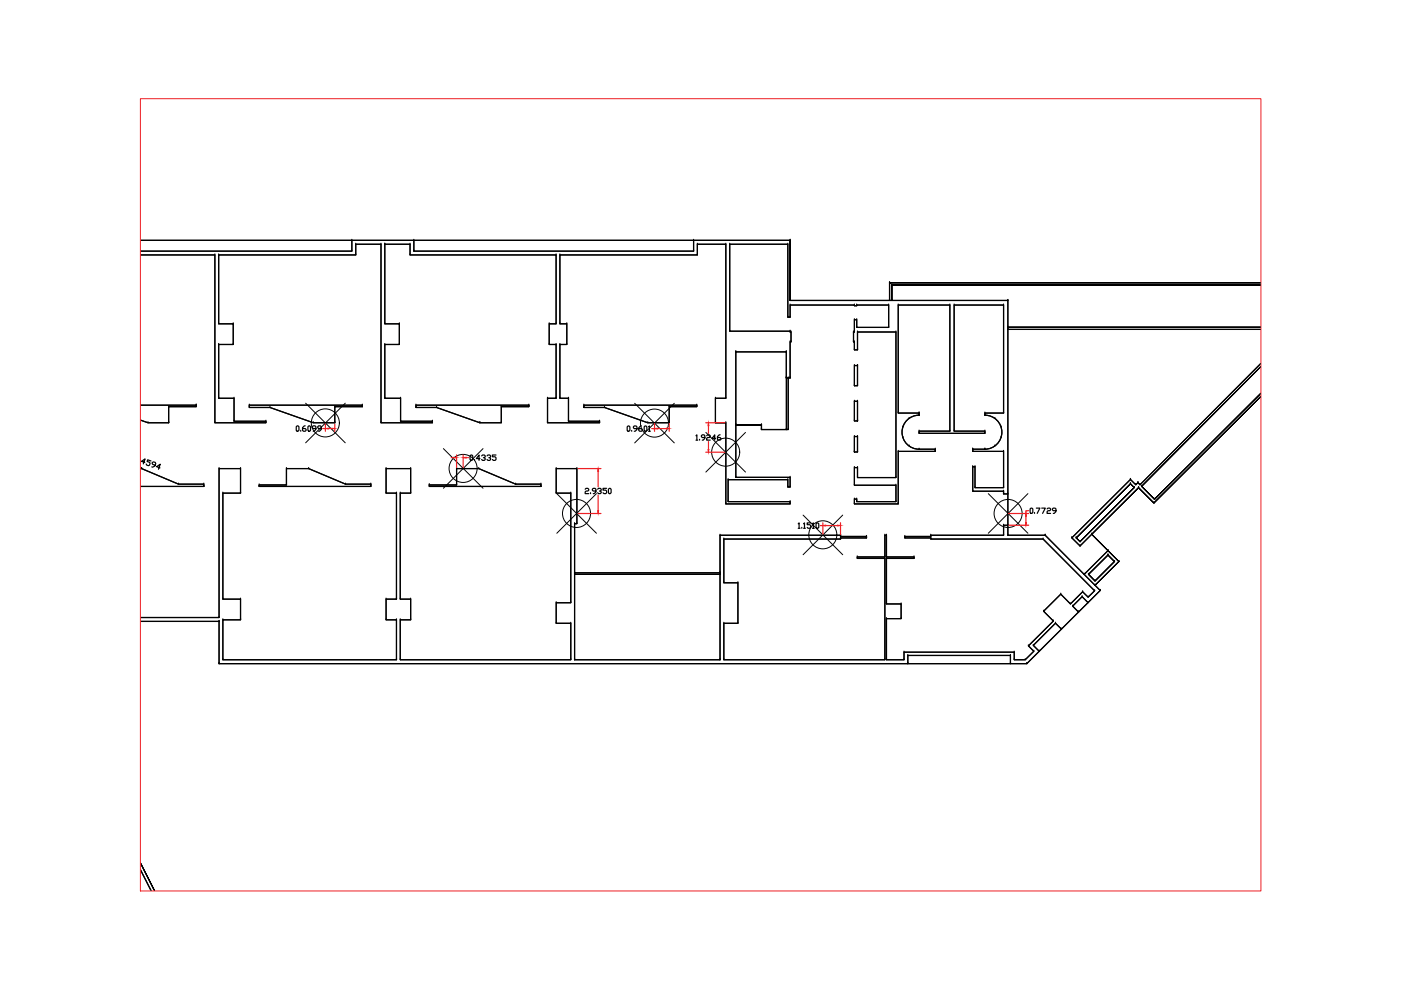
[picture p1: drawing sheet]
<svg xmlns="http://www.w3.org/2000/svg" width="297mm" height="210mm" viewBox="0 0 297 210" stroke-linecap="round" stroke-linejoin="round" font-family="sans-serif">
<!-- layer: 0 -->
<g fill="none" stroke="#000" stroke-width=".25">
<path d="M29.8 51h137.7zM45.6 54.1h.1M46.4 54.1h.1M74.6 51v2.2h-44.8M74.6 53.2h.1M74.6 51h.1M75.4 51.8h.1M75.4 54.1h.1M80.8 51.8h.1M81.6 51.8h5.3v2.3h31v14.6h-1.5v4.3h1.5v11.4h-1.8v5.2h11v-.3h-6.6v-4.9h-1.8v-11.4h1.5v-4.3h-1.5v-14.6h29.2v-2.3h6v32.6h-2.2v5.2h2.2v17.2h13.6v-.4h-13.1v-4.7h12.6v1.6h.5v-2.1h-11.5M81.6 51.8v16.9h3.1v4.3h-3.1v11.4h3.3v4.9h6.8v.3h-10.9v-37.8h-5.4v2.3h-29v14.6h3.1v4.3h-3.1v11.4h3.2v4.9h6.8v.3h-10.8v-35.5h-15.8h15.8v35.5h10.8v-.3h-6.8v-4.9h-3.2v-11.4h3.1v-4.3h-3.1v-14.6h29v-2.3h5.4v37.8h10.9v-.3h-6.8v-4.9h-3.3v-11.4h3.1v-4.3h-3.1v-16.9h5.3v2.3h31v14.6h-1.5v4.3h1.5v11.4h-1.8v5.2h11v-.3h-6.6v-4.9h-1.8v-11.4h1.5v-4.3h-1.5v-14.6h29.2v-2.3h6v32.6h-2.2v5.2h2.2v17.2h13.6v-.4h-13.1v-4.7h12.6v1.6h.5v-2.1h-11.5v-11.1M81.6 51.8h.1"/>
<path d="M86.9 51.8h.1M86.9 54.1h.1M87.7 51v2.2h59.4v-2.2M87.7 53.2h.1M87.7 51h.1M117.9 54.1h.1M118.7 54.1h.1M147.1 53.2h.1M147.1 51h.1M147.9 54.1h.1M147.9 51.8h.1M153.9 51.8h.1"/>
<path d="M154.7 51.8h.1M167 51.8h.1M167.5 51h.1M188.6 60v3.7v-3.7h78.7zM188.6 60h.1M46.4 68.7h.1M46.4 73h.1M49.5 68.7h.1M49.5 73h.1M81.6 68.7h.1M81.6 73h.1M84.7 68.7h.1"/>
<path d="M84.7 73h.1M116.4 68.7h.1M116.4 73h.1M117.9 68.7h.1M117.9 73h.1M118.7 73h.1M118.7 68.7h.1M120.2 73h.1M120.2 68.7h.1M154.7 70.2h.1M156 74.6h10.7v5.5M156 74.6h.1"/>
<path d="M156 74.6v26.6M166.7 74.6v5.5h.8M166.7 74.6h-10.7v15.5M166.7 74.6h.1M167 67.3h.1M167.5 63.7v-12.7v12.7M167.5 72.5h.1M167.5 70.4h.1M167.5 70.2h.1M167.5 67.3h.1M167.5 64.7h.1M167.5 63.7h.1"/>
<path d="M167.7 72.5h.1M167.7 70.4h.1M181 70.4h.1M181 72.5h.1M181.2 77.5h.6v4.3h-.6zM181.2 77.5h.1M181.2 64.7h.1M181.2 64.8h.1M181.2 67.8h.1M181.2 70.4h.1M181.2 72.5h.1M181.2 74.2h.1"/>
<path d="M181.6 64.8h.1M181.6 64.7h.1M181.6 69.4h.1M181.6 67.8h.1M181.8 77.5h.1M181.8 74.2h.1M181.8 70.4h.1M188.4 64.7h.1M188.4 69.4h.1M188.6 63.7h.5v-3.3v3.3M188.6 63.7h-21.1h46.2M188.6 63.7h.1"/>
<path d="M189.1 63.7h24.6v5.7M189.1 60.4h78.2h-78.2M189.1 60.4h.1M189.1 63.7h.1M190 70.4h.1M190.4 64.7h.1M201.4 64.7h.1M202.3 64.7h.1M212.8 64.7h.1M213.7 69.8h53.6h-53.6v43.7h7.9M213.7 63.7v49.8M213.7 63.7h.1"/>
<path d="M213.7 69.8h.1M213.7 69.4h.1M213.7 69.4v.4M267.3 69.4h-53.6h53.6M29.8 85.9h11.8v.3h-5.8v3.4h-4.4l-1.6-.5 1.6 .5h4.4v-3.4h5.8v-.3zM29.8 99.3l8.1 3.4h5.3v.4h-13.4h13.4v-.4h-5.3zM30 99.3h.1M30.7 98.1l-.7-.3 .8-.5-.4 1.1M31.4 89.6h.1M32 97.7l-.7-.2-.1 .3 .5 .2 .1 .3-.1 .3-.2 .1-.4-.1-.1-.2M32.9 98.7l-.5-.2-.1-.5h.6l.1 .3-.2 .5-.6 .2M33.9 99.2l-.7-.3 .8-.5-.4 1.1"/>
<path d="M35.8 89.6h.1M35.8 86.2h.1M41.6 85.9h.1M41.6 86.2h.1M45.6 89.6h.1M46.4 84.4h.1M46.4 99.3h.1M49.6 84.4h.1M49.6 89.3h.1M51 99.3h.1M52.9 85.9h23.9v.3h-5.8v3.4h-4.6l-9.2-3.2h-4.3zM52.9 85.9h.1"/>
<path d="M52.9 86.4h.1M56.4 89.3h.1M56.4 89.6h.1M57.2 86.4h.1M60.7 99.3h.1M63 90.3l.4 .2v.7l-.2 .2-.4-.2v-.7zM63.8 91.2v.2M64.7 90.3l-.6 .4v.5l.2 .2h.4l.2-.2-.2-.3h-.6M65.3 90.5l.2-.2 .3 .2v.7l-.1 .2-.4-.2zM65.4 99.3h.1M66.4 89.6h.1M67 90.9h-.6l-.2-.4 .2-.2h.4l.2 .2v.6l-.6 .3"/>
<path d="M68.1 90.9h-.6l-.1-.2 .1-.4h.4l.2 .2v.6l-.6 .3M71 89.6h.1M71 86.2h.1M76.8 86.2h.1M76.8 85.9h.1M80.8 89.6h.1M81.6 84.4h.1M81.9 99.3h.1M84.9 84.4h.1M84.9 89.3h.1M87.1 99.3h.1M88.2 85.9h23.9v.3h-5.8v3.4h-4.6l-9.1-3.2h-4.4z"/>
<path d="M88.2 86.4h.1M88.2 85.9h.1M91.7 89.3h.1M91.7 89.6h.1M92.6 86.4h.1M96.8 99.3h.1M99.7 96.7l.2-.2 .3 .2v.7l-.2 .2-.3-.2zM100.6 97.4v.2M101.5 99.3h.1M101.7 89.6h.1M101.8 97.2h-.8l.6-.7v1.1M102.1 96.7l.2-.2h.4l.2 .4-.4 .1"/>
<path d="M102.7 97l.2 .2-.2 .4h-.4l-.2-.2M103.3 96.7l.1-.2h.4l.2 .4-.4 .1M103.8 97l.2 .2-.2 .4h-.4l-.1-.2M105.2 96.5h-.8v.4h.6l.2 .1v.4l-.2 .2h-.4l-.2-.2M106.3 89.6h.1M106.3 86.2h.1M112.1 86.2h.1M112.1 85.9h.1M116.1 84.4h.1M116.1 89.6h.1M117.9 84.4h.1M117.9 99.3h.1"/>
<path d="M118.7 84.4h.1M120.5 89.3h.1M120.5 84.4h.1M122.3 99.3h.1M123.8 85.9h23.9v.3h-5.8v3.4h-4.6l-9.1-3.2h-4.4zM123.8 85.9h.1M123.8 86.4h.1M127.1 89.6h.1M127.1 89.3h.1M128.2 86.4h.1M133 90.5l.2-.2 .3 .2v.8l-.1 .1-.4-.1zM133.9 91.3v.1"/>
<path d="M135.1 90.9h-.6l-.2-.2 .2-.4h.4l.2 .2v.6l-.6 .3M136 90.3l-.6 .4v.6l.2 .1h.4l.2-.1-.2-.4h-.6M136.6 90.5l.2-.2 .3 .2v.8l-.1 .1-.4-.1zM137.3 89.6h.1M137.5 90.5l.2-.2v1.1M137.5 91.4h.4M141.9 86.2h.1M141.9 89.6h.1M147.6 92.4l.2-.2v1.1M147.6 93.3h.3M147.7 86.2h.1M147.7 85.9h.1"/>
<path d="M148.3 93.1v.2M149.4 92.8h-.5l-.2-.2 .2-.4h.4l.1 .2v.6l-.5 .3M149.8 92.4l.2-.2h.4l.2 .2-.2 .4h-.4l-.2 .2v.3h.8M151.7 84.4h.1M151.7 89.6h.1M151.7 93h-.7l.5-.8v1.1M152.7 92.2l-.6 .4v.5l.2 .2h.4l.2-.2-.2-.3h-.6M153.9 84.4h.1M153.9 89.6h.1M156 90.1h5.4v1v-1zM156 90.1h.1M161.4 90.1h.1"/>
<path d="M161.4 91.1h.1M166.7 80.1v11v-11M166.7 80.1h.1M166.7 80.1h.4v11h-5.7h5.3M166.7 91.1h.4v-11h.4v-7.6h.2v-2.1h-.2v-.2h-12.8v-18.4h12.3v15.5h.5v-2.6h13.7v.1h.4v-.1h6.8v4.7h-6.8v-1.6h-.4l-.2 4.7h.2v1.7h.6v-3.8h8.2v30.9h-8.2v-2.2h-.6v3.8h8.8v3.5h-8.4v-.6h-.4v1h9.2v-11.1h7.9v-.5h-3.4M166.7 91.1h.1M167.1 91.1h.1M167.1 80.1h.1M167.5 80.1v-7.6h.2v-2.1h-.2v-.2h-12.8v-18.4h12.3v15.5h.5v-2.6h13.7v.1h.4v-.1h6.8v4.7h-6.8v-1.6h-.4l-.2 4.7h.2v1.7h.6v-3.8h8.2v30.9h-8.2v-2.2h-.6v3.8h8.8v3.5h-8.4v-.6h-.4v1h9.2v-11.1h7.9v-.5h-3.4M167.5 80.1h.1M181.2 85.1h.6v4.2h-.6zM181.2 92.6h.6v3.2h-.6z"/>
<path d="M181.2 81.8h.1M181.2 85.1h.1M181.2 89.3h.1M181.2 99.1h.1M181.2 95.8h.1M181.2 92.6h.1M181.8 81.8h.1M181.8 89.3h.1M181.8 85.1h.1M181.8 99.1h.1M181.8 95.8h.1M181.8 92.6h.1"/>
<path d="M190.4 95.7h.1M190.4 87.6h.1M191.4 90.5h.1M191.4 92.8h.1M192.8 88.7h.1M192.8 94.6h.1M194.9 88a3.6 3.6 0 0 0-3.7 3.6 3.6 3.6 0 0 0 3.7 3.6M194.9 88h.1M194.9 87.6h.1M194.9 88v-.4h-4.5v-22.9h11v26.7h-6.5v.5h13.9v-.5h-6.5v-26.7h10.5v22.9h-4v.4M194.9 95.2h.1M194.9 91.4h.1"/>
<path d="M194.9 91.9h.1M198.3 95.7h.1M198.3 95.2h.1M201.4 91.4h.1M202.3 91.4h.1M206.2 95.2h.1M206.2 95.7h.1M206.2 98.9h.1M206.7 98.9h.1M208.8 88a3.6 3.6 0 0 1 3.6 3.6 3.6 3.6 0 0 1-3.6 3.6M208.8 95.2h.1M208.8 95.2h-2.6v.5h6.6v7.7h-6.1v-4.5h-.5v5.3h6.6v.5h.9"/>
<path d="M208.8 91.9h.1M208.8 91.4h.1M208.8 87.6h.1M208.8 88h.1M210.9 94.6h.1M210.9 88.7h.1M212.2 92.8h.1M212.2 90.5h.1M212.8 87.6h.1M212.8 95.7h.1M267.3 83.4l-22.5 22.5 22.5-22.5M37.9 102.7h.1"/>
<path d="M43.2 103.1h.1M43.2 102.7h.1M47.3 104.6h.1M51 104.6h.1M55 102.8h5.7v-3.5h4.7l7.9 3.4h5.3v.4h-23.6zM55 103.1h.1M55 102.8h.1M60.7 102.8h.1M73.3 102.7h.1M78.6 103.1h.1M78.6 102.7h.1M81.9 104.6h.1"/>
<path d="M84.1 104.6h.1M84.9 104.6h.1M87.1 104.6h.1M91 102.8h5.8v-3.5h4.7l7.8 3.4h5.4v.4h-23.7zM91 102.8h.1M91 103.1h.1M96.8 102.8h.1M109.3 102.7h.1M114.7 103.1h.1M114.7 102.7h.1M117.9 104.6h.1M121 104.6h.1"/>
<path d="M121.8 111h.5v-11.7h-4.4v5.3h3.1v23.2h-3.1v4.4h3.1v7.7h-36.1v-8.5h2.2v-4.4h-2.2v-22.4h2.2v-5.3h-5.2v5.3h2.2v22.4h-2.2v4.4h2.2v8.5h-36.8v-8.5h3.7v-4.4h-3.7v-22.4h3.7v-5.3h-4.6v31.6h-16.6h16.6v-31.6h4.6v5.3h-3.7v22.4h3.7v4.4h-3.7v8.5h36.8v-8.5h-2.2v-4.4h2.2v-22.4h-2.2v-5.3h5.2v5.3h-2.2v22.4h2.2v4.4h-2.2v8.5h36.1v-7.7h-3.1v-4.4h3.1v-23.2h-3.1v-5.3h4.4v11.7h-.5v10.4h30.9v-7.9h25.5v.2h5.5v.4h-5.5v.2h-24.7v9.3h2.9v8.6h-2.9v7.7h34.1v-21.5h-5.8v-.3h5.8v-4.6h.3v4.6h5.9v.3h-5.9v9.7h3.2v3.1h-3.2v8.7h3.8v-1.6h23.3v1.6h2.4l1.8-1.8-1.2-1.2 5.3-5.2-2-2.1 3.6-3.6 2.1 2.1 2.5-2.6 1.2 1.1 1.4-1.3-10.9-11h-23.9v-.2h-5.5v-.4h5.5v-.2h15.5v-2.1M121.8 111v28.9h30.9M121.8 111h.1M122.3 111h.1M124.1 103.7l.2-.2h.3l.2 .2-.2 .4h-.3l-.2 .2v.4h.7M125.2 104.5v.2M126.4 104.1h-.6l-.2-.2 .2-.4h.4l.2 .2v.6l-.6 .4M126.7 103.7l.2-.2h.4l.2 .4-.4 .2M127.3 104.1l.2 .2-.2 .4h-.4l-.2-.2M128.6 103.5h-.7v.4h.5l.2 .2v.4l-.2 .2h-.4l-.1-.2M129.2 103.5l.4 .2v.8l-.2 .2-.4-.2v-.8zM152.7 113.5h.1"/>
<path d="M152.7 113.5v26.4M153.5 114.3h.1M153.9 106.8h.1M154.4 106.4h.1M154.4 101.7h.1M156 101.2h.1M167 101.7h.1M167 103.3h.1M167.5 106.8h.1M167.5 106.4h.1M167.5 103.3h.1M167.5 101.2h.1"/>
<path d="M169.2 111.1l.2-.2v1.1M169.2 112h.4M170 111.8v.2M170.4 111.1l.2-.2v1.1M170.4 112h.4M171.9 110.9h-.8v.3h.6l.2 .2v.4l-.2 .2h-.4l-.2-.2M172.3 111.1l.2-.2v1.1M172.3 112h.3M173 111.1l.2-.2 .4 .2v.7l-.2 .2-.4-.2zM178.2 113.5h.1M178.2 113.7h.1M178.2 114.1h.1"/>
<path d="M178.2 114.3h.1M181.2 102.9h.1M181.2 105.8h.1M181.2 106.8h.1M181.6 106.4h.1M181.6 105.8h.1M181.8 118.4h.1M181.8 118.1h.1M181.8 101.3h.1M183.7 113.7h.1M183.7 114.1h.1M187.6 118.4h.1"/>
<path d="M187.6 118.1h.1M187.6 113.5h.1M187.9 113.5h.1M187.9 118.1h.1M187.9 118.4h.1M190 101.3h.1M190 102.9h.1M190 106.4h.1M190.4 106.8h.1M191.8 114.1h.1M191.8 113.7h.1M193.8 118.1h.1"/>
<path d="M193.8 118.4h.1M197.3 114.3h.1M197.3 114.1h.1M197.3 113.7h.1M197.3 113.5h.1M206.2 104.2h.1M206.7 103.4h.1M212.8 113.5h.1M212.8 111.4h.1M212.8 103.4h.1M212.8 104.2h.1M212.8 104.7h.1"/>
<path d="M212.8 111.4h.9M213.7 111.4h-.9v2.1h-15.5v.2h-5.5v.4h5.5v.2h23.9l10.9 11-1.4 1.3-1.2-1.1-2.5 2.6-2.1-2.1-3.6 3.6 2 2.1-5.3 5.2 1.2 1.2-1.8 1.8h-2.4v-1.6h-23.3v1.6h-3.8v-8.7h3.2v-3.1h-3.2v-9.7h5.9v-.3h-5.9v-4.6h-.3v4.6h-5.8v.3h5.8v21.5h-34.1v-7.7h2.9v-8.6h-2.9v-9.3h24.7v-.2h5.5v-.4h-5.5v-.2h-25.5M213.7 113.5h.1M213.7 111.4h.1M213.7 104.7h.1M213.7 113.5h7.9M218.4 107.9l.2-.2 .4 .2v.8l-.2 .2-.4-.2zM219.3 108.7v.2M219.7 107.7h.8l-.6 1.2M220.9 107.7h.7l-.5 1.2M221.2 114.3h.1M221.6 113.5l8.3 8.3 5-5.1"/>
<path d="M221.6 113.5l11.7 11.7-15.6 15.5M221.6 113.5h.1M222 107.9l.2-.2h.4l.1 .2-.1 .4h-.4l-.2 .2v.4h.7M223.9 108.3h-.6l-.2-.4 .2-.2h.4l.2 .2v.6l-.6 .4M227.3 114h.1M228.2 114l11.5-11.4-11.5 11.4M228.2 114h.1M229 114.8l-.8-.8 .8 .8M229 115.8h.1M229 114.8h.1M231.5 113.3l-2.5 2.5-1.7-1.8 12.4-12.3 1.1 1.1 .5-.5 .4 .5 25.6-25.7-25.6 25.7-.4-.5-.5 .5-1.1-1.1-12.4 12.3 1.7 1.8M231.5 113.3l5.7 5.8z"/>
<path d="M231.5 113.3l9.9-9.9 3.3 3.3 22.6-22.7-22.6 22.7-3.3-3.3-12.4 12.4M231.5 113.3h.1M234.9 117.7l1.4 1.4-1.4-1.4M234.9 116.7l-5 5.1 2.3 2.3M234.9 116.7h.1M234.9 117.7h.1M236.3 119.1l-4.1 4.1 4.1-4.1M236.3 119.1h.1M237.2 119.1h.1M239.7 102.6l.8 .8-.8-.8M239.7 101.7h.1M239.7 102.6h.1"/>
<path d="M240.5 103.4l-11.5 11.4 11.5-11.4M240.5 103.4h.1M240.8 102.8h.1M241.3 102.3h.1M241.4 103.4h.1M241.7 102.8h.1M242 103.1l25.3-25.4-25.3 25.4M242 103.1h.1M244.7 106.7h.1M244.8 105.9l-2.8-2.8 2.8 2.8M244.8 105.9h.1M46.4 131.8v8.9h171.3"/>
<path d="M46.4 131.8h-16.6h16.6v8.9M46.4 130.9h.1M46.4 131.8h.1M47.3 127h.1M47.3 131.4h.1M47.3 139.9h.1M51 127h.1M51 131.4h.1M81.9 131.4h.1M81.9 127h.1M84.1 139.9h.1M84.1 131.4h.1"/>
<path d="M84.1 127h.1M84.9 127h.1M84.9 131.4h.1M84.9 139.9h.1M87.1 127h.1M87.1 131.4h.1M117.9 132.2h.1M117.9 127.8h.1M121 139.9h.1M121 132.2h.1M121 127.8h.1M121.8 121.8v-.4h30.9v.4"/>
<path d="M121.8 121.8h30.9h-30.9v18.1M121.8 139.9h.1M121.8 121.8h.1M121.8 121.4h.1M152.7 121.8v18.1h-30.9M152.7 121.8h.1M152.7 139.9h.1M152.7 121.4h.1M153.5 123.6h.1M153.5 132.2h.1M153.5 139.9h.1M156.4 123.6h.1"/>
<path d="M156.4 132.2h.1M187.6 139.9h.1M187.9 128.1h.1M187.9 131.2h.1M187.9 139.9h.1M191.1 128.1h.1M191.1 131.2h.1M191.7 139.9h.1M191.7 138.3h.1M192.5 139h.1M214.2 139h.1M215 138.3h.1"/>
<path d="M215 139.9h.1M217.4 139.9h.1M218 136.9h.1M219.1 136.8h.1M219.2 138.1h.1M220.3 138.1h.1M221.3 129.6h.1M223.3 131.7h.1M223.8 132.1h.1M224.9 126h.1M225.1 133.4l-1.3-1.3-4.7 4.7 1.2 1.3M225.1 133.4h.1"/>
<path d="M227 128.1h.1M227.4 128.5h.1M228.7 129.8h.1M229.4 126.5h.1M229.5 125.5h.1M229.9 121.8h.1M230.7 127.8l-1.3-1.3-2 2 1.3 1.3M230.7 127.8h.1M230.7 126.6h.1M230.8 121.8l4.1-4.1-4.1 4.1M230.8 121.8h.1M232.1 125.3h.1"/>
<path d="M232.2 123.2l-1.4-1.4 1.4 1.4M232.2 124.1l5-5-5 5 1.1 1.1M232.2 124.1h.1M232.2 123.2h.1M233.3 125.2l-15.6 15.5h-171.3M233.3 125.2h.1M46.4 140.7h.1M192.5 140.7v-1.7h21.7v1.7M192.5 140.7h.1M214.2 140.7h.1M217.7 140.7h.1M29.8 184.5l2.3 4.4"/>
<path d="M32.8 188.9l-3-5.9 3 5.9"/>
</g>
<g fill="none" stroke="#000" stroke-width=".21">
<path d="M64.8 85.5l8.4 8.4M73.2 85.5l-8.4 8.4M94 95.1l8.4 8.4M102.4 95.1l-8.4 8.4M134.6 85.5l8.4 8.4M143 85.5l-8.4 8.4M149.7 91.7l8.4 8.4M158.1 91.7l-8.4 8.4M118.1 104.7l8.4 8.4M126.5 104.7l-8.4 8.4M170.3 109.2l8.4 8.4M178.7 109.2l-8.4 8.4"/>
<path d="M209.5 104.7l8.4 8.4M217.9 104.7l-8.4 8.4"/>
<circle cx="69" cy="89.7" r="2.97"/>
<circle cx="98.2" cy="99.3" r="2.97"/>
<circle cx="138.8" cy="89.7" r="2.97"/>
<circle cx="153.9" cy="95.9" r="2.97"/>
<circle cx="122.2" cy="108.9" r="2.97"/>
<circle cx="174.5" cy="113.4" r="2.97"/>
<circle cx="213.7" cy="108.9" r="2.97"/>
</g>
<g fill="none" stroke="#ed1f24" stroke-width=".25">
<path d="M68.4 90.9h.6M69 89.8v1.7M69.6 90.9h.8M71 89.8v1.7M95.6 97h.6M96.8 96.4v2.7M98.2 96.4v2.7M98.8 97h.6M122.5 99.3h4.9M126.8 99.9v3.3M138.2 90.9h.6M138.8 89.8v1.7"/>
<path d="M139.3 90.9h2M141.9 89.8v1.7M149.6 89.6h4.1M149.6 95.9h4.1M150.2 90.2v1.7M150.2 93.6v1.7M122.5 108.9h4.9M126.8 105v3.3M173.9 111.4h.6M174.5 110.8v2.5M175.1 111.4h2.5M178.2 110.8v2.5"/>
<path d="M213.9 108.9h4.2M213.9 111.4h4.2M217.5 109.5v1.3M218.1 108.3h-.6v.6"/>
</g>
<g fill="#ed1f24" stroke="#ed1f24" stroke-width=".21">
<path d="M70.4 90.8l.6 .1-.6 .1z"/>
<path d="M69 90.9l.6-.1v.2z"/>
<path d="M96.2 96.9l.6 .1-.6 .1z"/>
<path d="M98.2 97l.6-.1v.2z"/>
<path d="M141.3 90.8l.6 .1-.6 .1z"/>
<path d="M138.8 90.9l.5-.1v.2z"/>
<path d="M150.2 89.6l.1 .6h-.2z"/>
<path d="M150.1 95.3h.2l-.1 .6z"/>
<path d="M126.8 99.3l.1 .6h-.2z"/>
<path d="M126.7 108.3h.2l-.1 .6z"/>
<path d="M177.6 111.3l.6 .1-.6 .1z"/>
<path d="M174.5 111.4l.6-.1v.2z"/>
<path d="M217.4 110.8h.2l-.1 .6z"/>
<path d="M217.5 108.9l.1 .6h-.2z"/>
</g>
<path d="M29.8 20.9h237.5v168h-237.5z" fill="none" stroke="#ed1f24" stroke-width=".21"/>
</svg>
